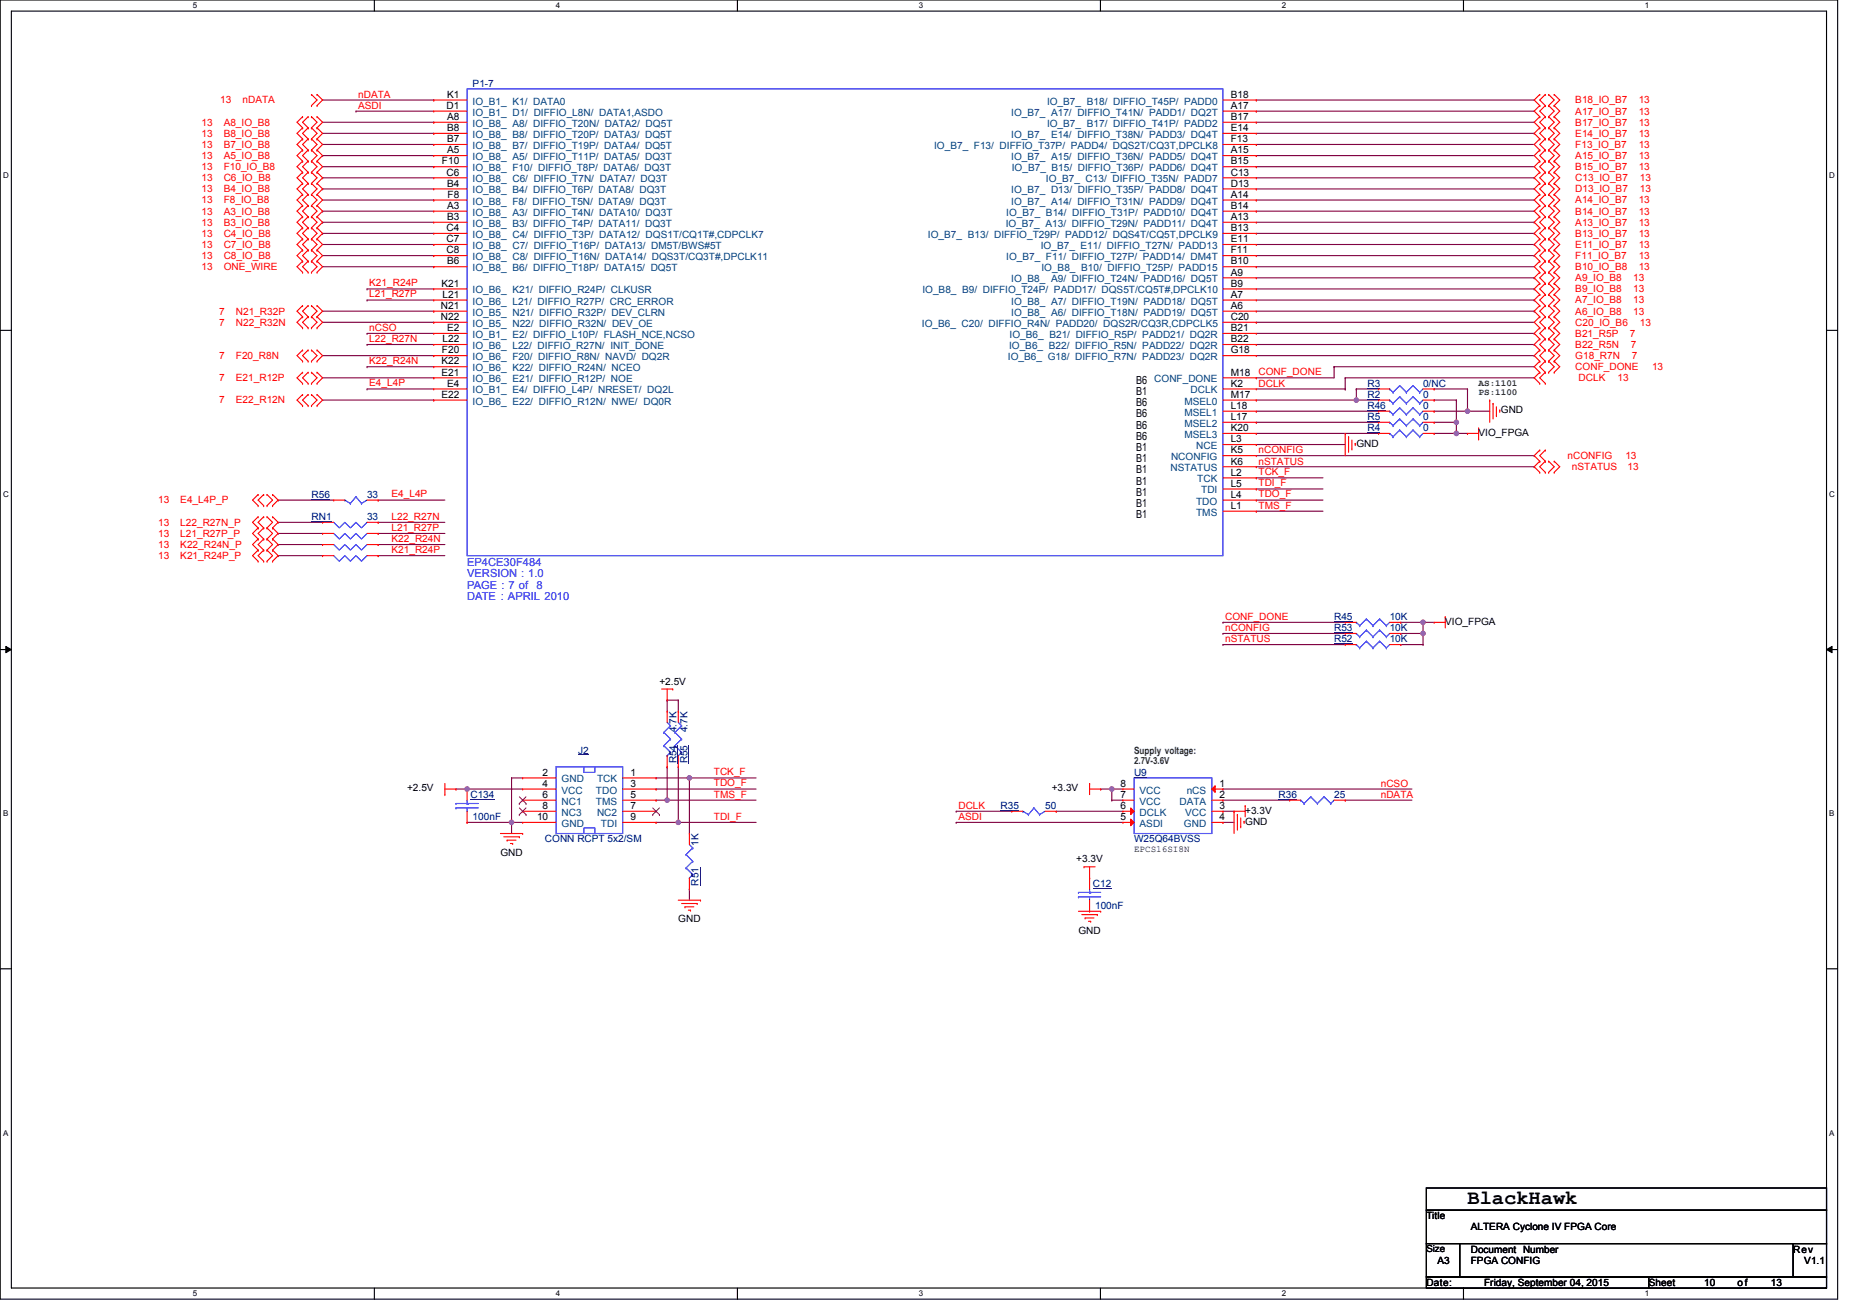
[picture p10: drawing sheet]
<svg xmlns="http://www.w3.org/2000/svg" width="297mm" height="210mm" viewBox="0 0 297 210" stroke-linecap="round" stroke-linejoin="round" font-family="sans-serif">
<defs><g id="words">
<text font-size="3.3" x="234.7" y="192.6">BlackHawk</text>
<g font-size="1.8">
<text x="181.8" y="61.4">B6 CONF_DONE</text>
<text x="181.8" y="63.2">B1</text>
<text x="181.8" y="65">B6</text>
<text x="181.8" y="66.8">B6</text>
<text x="181.8" y="68.6">B6</text>
<text x="181.8" y="70.4">B6</text>
<text x="181.8" y="72.2">B1</text>
<text x="181.8" y="74">B1</text>
<text x="181.8" y="75.7">B1</text>
<text x="181.8" y="77.5">B1</text>
<text x="181.8" y="79.3">B1</text>
<text x="181.8" y="81.1">B1</text>
<text x="181.8" y="82.9">B1</text>
</g>
<g font-size="1.8" fill="#00f">
<text x="74.7" y="90.5">EP4CE30F484</text>
<text x="74.7" y="92.4">VERSION : 1.0</text>
<text x="74.7" y="94.2">PAGE : 7 of</text>
<text x="85.8" y="94.2">8</text>
<text x="74.7" y="96">DATE : APRIL 2010</text>
</g>
<g font-size="1.6" fill="#f00">
<text x="35.2" y="16.5">13</text>
<text x="38.8" y="16.5">nDATA</text>
<text x="57.3" y="17.4">ASDI</text>
<text x="57.3" y="15.6">nDATA</text>
<text x="252" y="16.5">B18_IO_B7</text>
<text x="262.1" y="16.5">13</text>
<text x="32.2" y="20.1">13</text>
<text x="32.2" y="21.9">13</text>
<text x="32.2" y="23.7">13</text>
<text x="35.8" y="20.1">A8_IO_B8</text>
<text x="35.8" y="21.9">B8_IO_B8</text>
<text x="35.8" y="23.7">B7_IO_B8</text>
<text x="252" y="18.3">A17_IO_B7</text>
<text x="252" y="20.1">B17_IO_B7</text>
<text x="252" y="23.7">F13_IO_B7</text>
<text x="252" y="21.9">E14_IO_B7</text>
<text x="262.1" y="18.3">13</text>
<text x="262.1" y="20.1">13</text>
<text x="262.1" y="21.9">13</text>
<text x="262.1" y="23.7">13</text>
<text x="32.2" y="25.4">13</text>
<text x="32.2" y="29">13</text>
<text x="32.2" y="27.2">13</text>
<text x="35.8" y="25.4">A5_IO_B8</text>
<text x="35.8" y="29">C6_IO_B8</text>
<text x="35.8" y="27.2">F10_IO_B8</text>
<text x="252" y="29">C13_IO_B7</text>
<text x="252" y="27.2">B15_IO_B7</text>
<text x="252" y="25.4">A15_IO_B7</text>
<text x="262.1" y="27.2">13</text>
<text x="262.1" y="25.4">13</text>
<text x="262.3" y="29">13</text>
<text x="32.2" y="30.8">13</text>
<text x="32.2" y="34.3">13</text>
<text x="32.2" y="32.5">13</text>
<text x="35.8" y="30.8">B4_IO_B8</text>
<text x="35.8" y="34.3">A3_IO_B8</text>
<text x="35.8" y="32.5">F8_IO_B8</text>
<text x="252" y="34.3">B14_IO_B7</text>
<text x="252" y="32.5">A14_IO_B7</text>
<text x="252" y="30.8">D13_IO_B7</text>
<text x="262.1" y="34.3">13</text>
<text x="262.1" y="32.5">13</text>
<text x="262.3" y="30.8">13</text>
<text x="32.2" y="36.1">13</text>
<text x="32.2" y="37.9">13</text>
<text x="32.2" y="39.7">13</text>
<text x="32.2" y="41.4">13</text>
<text x="35.8" y="36.1">B3_IO_B8</text>
<text x="35.8" y="37.9">C4_IO_B8</text>
<text x="35.8" y="39.7">C7_IO_B8</text>
<text x="35.8" y="41.4">C8_IO_B8</text>
<text x="252" y="41.4">F11_IO_B7</text>
<text x="252" y="39.7">E11_IO_B7</text>
<text x="252" y="37.9">B13_IO_B7</text>
<text x="252" y="36.1">A13_IO_B7</text>
<text x="262.1" y="39.7">13</text>
<text x="262.1" y="37.9">13</text>
<text x="262.1" y="36.1">13</text>
<text x="262.1" y="41.4">13</text>
<text x="32.2" y="43.2">13</text>
<text x="35.8" y="43.2">ONE_WIRE</text>
<text x="59.1" y="45.8">K21_R24P</text>
<text x="59.1" y="47.6">L21_R27P</text>
<text x="252" y="43.2">B10_IO_B8</text>
<text x="252" y="45">A9_IO_B8</text>
<text x="252" y="46.8">B9_IO_B8</text>
<text x="261.2" y="45">13</text>
<text x="261.2" y="46.8">13</text>
<text x="262.1" y="43.2">13</text>
<text x="35.1" y="50.3">7</text>
<text x="35.1" y="52.1">7</text>
<text x="37.7" y="50.3">N21_R32P</text>
<text x="37.7" y="52.1">N22_R32N</text>
<text x="59.1" y="53">nCSO</text>
<text x="252" y="52.1">C20_IO_B6</text>
<text x="252" y="48.5">A7_IO_B8</text>
<text x="252" y="50.3">A6_IO_B8</text>
<text x="252" y="53.9">B21_R5P</text>
<text x="260.7" y="53.9">7</text>
<text x="261.2" y="48.5">13</text>
<text x="261.2" y="50.3">13</text>
<text x="262.3" y="52.1">13</text>
<text x="35.1" y="57.4">7</text>
<text x="37.7" y="57.4">F20_R8N</text>
<text x="59.1" y="58.3">K22_R24N</text>
<text x="59.1" y="54.7">L22_R27N</text>
<text x="252" y="55.7">B22_R5N</text>
<text x="252" y="57.4">G18_R7N</text>
<text x="252" y="59.2">CONF_DONE</text>
<text x="260.9" y="55.7">7</text>
<text x="261" y="57.4">7</text>
<text x="264.2" y="59.2">13</text>
<text x="35.1" y="64.5">7</text>
<text x="35.1" y="61">7</text>
<text x="37.7" y="64.5">E22_R12N</text>
<text x="37.7" y="61">E21_R12P</text>
<text x="59.1" y="61.8">E4_L4P</text>
<text x="201.3" y="60">CONF_DONE</text>
<text x="201.3" y="61.9">DCLK</text>
<text x="252.5" y="61">DCLK</text>
<text x="258.7" y="61">13</text>
<text x="201.3" y="72.5">nCONFIG</text>
<text x="201.3" y="74.3">nSTATUS</text>
<text x="201.3" y="76">TCK_F</text>
<text x="201.3" y="77.8">TDI_F</text>
<text x="250.7" y="73.4">nCONFIG</text>
<text x="251.4" y="75.2">nSTATUS</text>
<text x="260" y="73.4">13</text>
<text x="260.3" y="75.2">13</text>
<text x="25.3" y="80.5">13</text>
<text x="28.8" y="80.5">E4_L4P_P</text>
<text x="62.6" y="79.6">E4_L4P</text>
<text x="62.6" y="83.1">L22_R27N</text>
<text x="201.3" y="81.4">TMS_F</text>
<text x="201.3" y="79.6">TDO_F</text>
<text x="25.3" y="84.1">13</text>
<text x="25.3" y="85.9">13</text>
<text x="25.3" y="89.4">13</text>
<text x="25.3" y="87.7">13</text>
<text x="28.8" y="84.1">L22_R27N_P</text>
<text x="28.8" y="85.9">L21_R27P_P</text>
<text x="28.8" y="89.4">K21_R24P_P</text>
<text x="28.8" y="87.7">K22_R24N_P</text>
<text x="62.6" y="84.9">L21_R27P</text>
<text x="62.6" y="86.7">K22_R24N</text>
<text x="62.6" y="88.5">K21_R24P</text>
<text x="196" y="99.1">CONF_DONE</text>
<text x="196" y="101">nCONFIG</text>
<text x="196" y="102.8">nSTATUS</text>
<text x="114.2" y="124">TCK_F</text>
<text x="114.2" y="125.8">TDO_F</text>
<text x="220.9" y="125.9">nCSO</text>
<text x="114.2" y="127.6">TMS_F</text>
<text x="114.2" y="131.2">TDI_F</text>
<text x="153.3" y="129.4">DCLK</text>
<text x="153.3" y="131.2">ASDI</text>
<text x="220.9" y="127.7">nDATA</text>
</g>
<g font-size="1.6">
<text x="71.4" y="17.4">D1</text>
<text x="71.5" y="15.6">K1</text>
<text x="196.9" y="15.6">B18</text>
<text x="196.9" y="17.4">A17</text>
<text x="71.5" y="19.2">A8</text>
<text x="71.5" y="21">B8</text>
<text x="71.5" y="22.8">B7</text>
<text x="196.9" y="19.2">B17</text>
<text x="196.9" y="21">E14</text>
<text x="196.9" y="22.8">F13</text>
<text x="70.7" y="26.3">F10</text>
<text x="71.4" y="28.1">C6</text>
<text x="71.5" y="24.5">A5</text>
<text x="71.5" y="29.9">B4</text>
<text x="196.9" y="24.5">A15</text>
<text x="196.9" y="26.3">B15</text>
<text x="196.9" y="28.1">C13</text>
<text x="196.9" y="29.9">D13</text>
<text x="71.5" y="33.4">A3</text>
<text x="71.5" y="35.2">B3</text>
<text x="71.6" y="31.6">F8</text>
<text x="196.9" y="31.6">A14</text>
<text x="196.9" y="33.4">B14</text>
<text x="196.9" y="35.2">A13</text>
<text x="71.4" y="37">C4</text>
<text x="71.4" y="38.8">C7</text>
<text x="71.4" y="40.5">C8</text>
<text x="196.9" y="37">B13</text>
<text x="196.9" y="38.8">E11</text>
<text x="196.9" y="40.5">F11</text>
<text x="70.6" y="45.9">K21</text>
<text x="70.8" y="47.6">L21</text>
<text x="71.5" y="42.3">B6</text>
<text x="196.9" y="42.3">B10</text>
<text x="196.9" y="44.1">A9</text>
<text x="196.9" y="45.9">B9</text>
<text x="196.9" y="47.6">A7</text>
<text x="70.5" y="49.4">N21</text>
<text x="70.5" y="51.2">N22</text>
<text x="71.5" y="53">E2</text>
<text x="196.9" y="49.4">A6</text>
<text x="196.9" y="51.2">C20</text>
<text x="196.9" y="53">B21</text>
<text x="70.6" y="58.3">K22</text>
<text x="70.7" y="56.5">F20</text>
<text x="70.8" y="54.8">L22</text>
<text x="196.9" y="54.8">B22</text>
<text x="196.9" y="56.5">G18</text>
<text x="70.6" y="60.1">E21</text>
<text x="70.6" y="63.6">E22</text>
<text x="71.5" y="61.9">E4</text>
<text x="196.9" y="60.1">M18</text>
<text x="196.9" y="61.9">K2</text>
<text x="196.9" y="63.6">M17</text>
<text x="196.9" y="65.4">L18</text>
<text x="196.9" y="67.2">L17</text>
<text x="196.9" y="69">K20</text>
<text x="196.9" y="70.8">L3</text>
<text x="217" y="71.5">GND</text>
<text x="236.5" y="69.7">VIO_FPGA</text>
<text x="240.1" y="66.1">GND</text>
<text x="196.9" y="72.5">K5</text>
<text x="196.9" y="74.3">K6</text>
<text x="196.9" y="76.1">L2</text>
<text x="196.9" y="77.9">L5</text>
<text x="196.9" y="79.6">L4</text>
<text x="196.9" y="81.4">L1</text>
<text x="231.2" y="99.9">VIO_FPGA</text>
<text x="105.5" y="109.5">+2.5V</text>
<text x="86.8" y="124.1">2</text>
<text x="86.8" y="125.9">4</text>
<text x="100.9" y="124.1">1</text>
<text x="100.9" y="125.9">3</text>
<text x="179.3" y="125.9">8</text>
<text x="195.1" y="125.9">1</text>
<text x="65.1" y="126.6">+2.5V</text>
<text x="85.9" y="131.2">10</text>
<text x="86.8" y="127.7">6</text>
<text x="86.8" y="129.4">8</text>
<text x="100.9" y="127.7">5</text>
<text x="100.9" y="129.4">7</text>
<text x="100.9" y="131.2">9</text>
<text x="168.2" y="126.6">+3.3V</text>
<text x="179.3" y="131.2">5</text>
<text x="179.3" y="129.4">6</text>
<text x="179.3" y="127.7">7</text>
<text x="195.1" y="127.7">2</text>
<text x="195.1" y="129.4">3</text>
<text x="195.1" y="131.2">4</text>
<text x="199.2" y="131.9">GND</text>
<text x="199.2" y="130.2">+3.3V</text>
<text x="80" y="136.9">GND</text>
<text x="172.1" y="138">+3.3V</text>
<text x="108.5" y="147.6">GND</text>
<text x="172.5" y="149.4">GND</text>
<text x="228.2" y="195.1">Title</text>
<text x="235.3" y="196.8">ALTERA Cyclone IV FPGA Core</text>
<text x="228.2" y="200.4">Size</text>
<text x="229.9" y="202.2">A3</text>
<text x="235.3" y="200.4">Document Number</text>
<text x="235.3" y="202.2">FPGA CONFIG</text>
<text x="286.8" y="200.4">Rev</text>
<text x="288.6" y="202.2">V1.1</text>
<text x="228.2" y="205.7">Date:</text>
<text x="237.4" y="205.7">Friday, September 04, 2015</text>
<text x="263.7" y="205.7">Sheet</text>
<text x="272.6" y="205.7">10</text>
<text x="277.9" y="205.7">of</text>
<text x="283.3" y="205.7">13</text>
</g>
<g font-size="1.6" fill="#000080">
<text x="75.6" y="13.9">P1-7</text>
<text x="218.7" y="61.9">R3</text>
<text x="218.7" y="65.4">R46</text>
<text x="218.7" y="63.7">R2</text>
<text x="227.6" y="61.9">0/NC</text>
<text x="227.6" y="65.4">0</text>
<text x="227.6" y="63.7">0</text>
<text x="218.7" y="69">R4</text>
<text x="218.7" y="67.2">R5</text>
<text x="227.6" y="69">0</text>
<text x="227.6" y="67.2">0</text>
<text x="49.8" y="83.2">RN1</text>
<text x="49.8" y="79.7">R56</text>
<text x="58.7" y="83.2">33</text>
<text x="58.7" y="79.7">33</text>
<text x="213.4" y="99.2">R45</text>
<text x="213.4" y="101">R53</text>
<text x="222.3" y="99.2">10K</text>
<text x="222.3" y="101">10K</text>
<text x="213.4" y="102.8">R52</text>
<text x="222.3" y="102.8">10K</text>
<text x="108.2" y="117.2" transform="rotate(-90 108.2 117.2)">4.7K</text>
<text x="110" y="117.2" transform="rotate(-90 110 117.2)">4.7K</text>
<text x="92.5" y="120.6">J2</text>
<text x="108.2" y="122.1" transform="rotate(-90 108.2 122.1)">R54</text>
<text x="110" y="122.1" transform="rotate(-90 110 122.1)">R55</text>
<text x="181.4" y="124.1">U9</text>
<text x="75.2" y="127.7">C134</text>
<text x="75.6" y="131.2">100nF</text>
<text x="160.1" y="129.4">R35</text>
<text x="167.2" y="129.4">50</text>
<text x="204.5" y="127.7">R36</text>
<text x="213.4" y="127.7">25</text>
<text x="87.2" y="134.8">CONN RCPT 5x2/SM</text>
<text x="111.8" y="135.3" transform="rotate(-90 111.8 135.3)">1K</text>
<text x="181.4" y="134.8">W25Q64BVSS</text>
<text x="111.8" y="141.7" transform="rotate(-90 111.8 141.7)">R51</text>
<text x="174.8" y="141.9">C12</text>
<text x="175.2" y="145.4">100nF</text>
</g>
<g font-size="1.6" fill="#004080">
<text x="75.6" y="16.7">IO_B1_ K1/ DATA0</text>
<text x="167.5" y="16.7">IO_B7_ B18/ DIFFIO_T45P/ PADD0</text>
<text x="75.6" y="18.5">IO_B1_ D1/ DIFFIO_L8N/ DATA1,ASDO</text>
<text x="75.6" y="20.3">IO_B8_ A8/ DIFFIO_T20N/ DATA2/ DQ5T</text>
<text x="75.6" y="22.1">IO_B8_ B8/ DIFFIO_T20P/ DATA3/ DQ5T</text>
<text x="75.6" y="23.8">IO_B8_ B7/ DIFFIO_T19P/ DATA4/ DQ5T</text>
<text x="149.4" y="23.8">IO_B7_ F13/ DIFFIO_T37P/ PADD4/ DQS2T/CQ3T,DPCLK8</text>
<text x="161.8" y="18.5">IO_B7_ A17/ DIFFIO_T41N/ PADD1/ DQ2T</text>
<text x="161.8" y="22.1">IO_B7_ E14/ DIFFIO_T38N/ PADD3/ DQ4T</text>
<text x="167.5" y="20.3">IO_B7_ B17/ DIFFIO_T41P/ PADD2</text>
<text x="75.6" y="25.6">IO_B8_ A5/ DIFFIO_T11P/ DATA5/ DQ3T</text>
<text x="75.6" y="27.4">IO_B8_ F10/ DIFFIO_T8P/ DATA6/ DQ3T</text>
<text x="75.6" y="29.2">IO_B8_ C6/ DIFFIO_T7N/ DATA7/ DQ3T</text>
<text x="161.8" y="25.6">IO_B7_ A15/ DIFFIO_T36N/ PADD5/ DQ4T</text>
<text x="161.8" y="27.4">IO_B7_ B15/ DIFFIO_T36P/ PADD6/ DQ4T</text>
<text x="167.3" y="29.2">IO_B7_ C13/ DIFFIO_T35N/ PADD7</text>
<text x="75.6" y="30.9">IO_B8_ B4/ DIFFIO_T6P/ DATA8/ DQ3T</text>
<text x="75.6" y="32.7">IO_B8_ F8/ DIFFIO_T5N/ DATA9/ DQ3T</text>
<text x="75.6" y="34.5">IO_B8_ A3/ DIFFIO_T4N/ DATA10/ DQ3T</text>
<text x="161" y="34.5">IO_B7_ B14/ DIFFIO_T31P/ PADD10/ DQ4T</text>
<text x="161.8" y="30.9">IO_B7_ D13/ DIFFIO_T35P/ PADD8/ DQ4T</text>
<text x="161.8" y="32.7">IO_B7_ A14/ DIFFIO_T31N/ PADD9/ DQ4T</text>
<text x="75.6" y="36.3">IO_B8_ B3/ DIFFIO_T4P/ DATA11/ DQ3T</text>
<text x="75.6" y="38.1">IO_B8_ C4/ DIFFIO_T3P/ DATA12/ DQS1T/CQ1T#,CDPCLK7</text>
<text x="75.6" y="39.8">IO_B8_ C7/ DIFFIO_T16P/ DATA13/ DM5T/BWS#5T</text>
<text x="75.6" y="41.6">IO_B8_ C8/ DIFFIO_T16N/ DATA14/ DQS3T/CQ3T#,DPCLK11</text>
<text x="148.4" y="38.1">IO_B7_ B13/ DIFFIO_T29P/ PADD12/ DQS4T/CQ5T,DPCLK9</text>
<text x="160.9" y="36.3">IO_B7_ A13/ DIFFIO_T29N/ PADD11/ DQ4T</text>
<text x="161" y="41.6">IO_B7_ F11/ DIFFIO_T27P/ PADD14/ DM4T</text>
<text x="166.5" y="39.8">IO_B7_ E11/ DIFFIO_T27N/ PADD13</text>
<text x="75.6" y="43.4">IO_B8_ B6/ DIFFIO_T18P/ DATA15/ DQ5T</text>
<text x="75.6" y="46.9">IO_B6_ K21/ DIFFIO_R24P/ CLKUSR</text>
<text x="147.5" y="46.9">IO_B8_ B9/ DIFFIO_T24P/ PADD17/ DQS5T/CQ5T#,DPCLK10</text>
<text x="161.8" y="45.2">IO_B8_ A9/ DIFFIO_T24N/ PADD16/ DQ5T</text>
<text x="166.6" y="43.4">IO_B8_ B10/ DIFFIO_T25P/ PADD15</text>
<text x="75.6" y="48.7">IO_B6_ L21/ DIFFIO_R27P/ CRC_ERROR</text>
<text x="75.6" y="50.5">IO_B5_ N21/ DIFFIO_R32P/ DEV_CLRN</text>
<text x="75.6" y="52.3">IO_B5_ N22/ DIFFIO_R32N/ DEV_OE</text>
<text x="147.5" y="52.3">IO_B6_ C20/ DIFFIO_R4N/ PADD20/ DQS2R/CQ3R,CDPCLK5</text>
<text x="161.8" y="48.7">IO_B8_ A7/ DIFFIO_T19N/ PADD18/ DQ5T</text>
<text x="161.8" y="50.5">IO_B8_ A6/ DIFFIO_T18N/ PADD19/ DQ5T</text>
<text x="75.6" y="54.1">IO_B1_ E2/ DIFFIO_L10P/ FLASH_NCE,NCSO</text>
<text x="75.6" y="55.8">IO_B6_ L22/ DIFFIO_R27N/ INIT_DONE</text>
<text x="75.6" y="57.6">IO_B6_ F20/ DIFFIO_R8N/ NAVD/ DQ2R</text>
<text x="75.6" y="59.4">IO_B6_ K22/ DIFFIO_R24N/ NCEO</text>
<text x="161.2" y="57.6">IO_B6_ G18/ DIFFIO_R7N/ PADD23/ DQ2R</text>
<text x="161.4" y="55.8">IO_B6_ B22/ DIFFIO_R5N/ PADD22/ DQ2R</text>
<text x="161.5" y="54.1">IO_B6_ B21/ DIFFIO_R5P/ PADD21/ DQ2R</text>
<text x="75.6" y="61.2">IO_B6_ E21/ DIFFIO_R12P/ NOE</text>
<text x="75.6" y="62.9">IO_B1_ E4/ DIFFIO_L4P/ NRESET/ DQ2L</text>
<text x="75.6" y="64.7">IO_B6_ E22/ DIFFIO_R12N/ NWE/ DQ0R</text>
<text x="189.5" y="64.7">MSEL0</text>
<text x="190.4" y="62.9">DCLK</text>
<text x="189.5" y="66.5">MSEL1</text>
<text x="189.5" y="68.3">MSEL2</text>
<text x="189.5" y="70.1">MSEL3</text>
<text x="191.3" y="71.8">NCE</text>
<text x="187.2" y="75.4">NSTATUS</text>
<text x="187.3" y="73.6">NCONFIG</text>
<text x="191.5" y="77.2">TCK</text>
<text x="191.3" y="80.7">TDO</text>
<text x="191.3" y="82.5">TMS</text>
<text x="192.1" y="78.9">TDI</text>
<text x="89.8" y="125.2">GND</text>
<text x="95.5" y="125.2">TCK</text>
<text x="89.8" y="127">VCC</text>
<text x="89.8" y="128.7">NC1</text>
<text x="89.8" y="130.5">NC3</text>
<text x="95.3" y="127">TDO</text>
<text x="95.3" y="128.7">TMS</text>
<text x="95.5" y="130.5">NC2</text>
<text x="182.3" y="130.5">DCLK</text>
<text x="182.3" y="128.7">VCC</text>
<text x="182.3" y="127">VCC</text>
<text x="188.7" y="128.7">DATA</text>
<text x="189.6" y="130.5">VCC</text>
<text x="189.8" y="127">nCS</text>
<text x="89.8" y="132.3">GND</text>
<text x="96.1" y="132.3">TDI</text>
<text x="182.3" y="132.3">ASDI</text>
<text x="189.4" y="132.3">GND</text>
</g>
<g font-size="1.6" fill="#008000">
<text x="181.4" y="120.6">Supply voltage:</text>
<text x="181.4" y="122.2">2.7V-3.6V</text>
</g>
<g font-size="1.5" fill="#008000">
<text x="236.5" y="61.7">AS:1101</text>
<text x="236.5" y="63.2">PS:1100</text>
</g>
<text font-size="1.5" x="181.4" y="136.3">EPCS16SI8N</text>
<g font-size="1.3">
<text x="30.8" y="1.3">5</text>
<text x="88.9" y="1.3">4</text>
<text x="147" y="1.3">3</text>
<text x="205.1" y="1.3">2</text>
<text x="263.1" y="1.3">1</text>
<text x=".5" y="28.5">D</text>
<text x="292.6" y="28.5">D</text>
<text x=".5" y="79.5">C</text>
<text x="292.6" y="79.5">C</text>
<text x=".5" y="130.6">B</text>
<text x="292.6" y="130.6">B</text>
<text x=".5" y="181.7">A</text>
<text x="292.6" y="181.7">A</text>
<text x="30.8" y="207.4">5</text>
<text x="88.9" y="207.4">4</text>
<text x="147" y="207.4">3</text>
<text x="205.1" y="207.4">2</text>
<text x="263.1" y="207.4">1</text>
</g>
</g></defs>
<path d="M0 0h293.9v207.8h-293.9zM1.8 1.8h290.4v204.3h-290.4z" fill="none" stroke="#000" stroke-width=".18"/>
<g fill="#fff">
<path d="M30.8 .2h.8v1.4h-.8z"/>
<path d="M30.8 206.2h.8v1.5h-.8z"/>
</g>
<path d="M59.9 0v1.8M59.9 206.1v1.7" fill="none" stroke="#000" stroke-width=".18"/>
<g fill="#fff">
<path d="M88.9 .2h.7v1.4h-.7z"/>
<path d="M88.9 206.2h.7v1.5h-.7z"/>
</g>
<path d="M118 0v1.8M118 206.1v1.7" fill="none" stroke="#000" stroke-width=".18"/>
<g fill="#fff">
<path d="M147 .2h.7v1.4h-.7z"/>
<path d="M147 206.2h.7v1.5h-.7z"/>
</g>
<path d="M176 0v1.8M176 206.1v1.7" fill="none" stroke="#000" stroke-width=".18"/>
<g fill="#fff">
<path d="M205.1 .2h.7v1.4h-.7z"/>
<path d="M205.1 206.2h.7v1.5h-.7z"/>
</g>
<path d="M234.1 0v1.8M234.1 206.1v1.7" fill="none" stroke="#000" stroke-width=".18"/>
<g fill="#fff">
<path d="M263.1 .2h.7v1.4h-.7z"/>
<path d="M263.1 206.2h.7v1.5h-.7z"/>
<path d="M.5 27.3h.9v1.4h-.9z"/>
<path d="M292.6 27.3h.9v1.4h-.9z"/>
<path d="M.5 78.4h.9v1.4h-.9z"/>
<path d="M292.6 78.4h.9v1.4h-.9z"/>
</g>
<path d="M0 52.9h1.8M292.2 52.9h1.7" fill="none" stroke="#000" stroke-width=".18"/>
<g fill="#fff">
<path d="M.5 129.5h.8v1.4h-.8z"/>
<path d="M292.6 129.5h.9v1.4h-.9z"/>
</g>
<path d="M0 103.9h1.8M292.2 103.9h1.7" fill="none" stroke="#000" stroke-width=".18"/>
<path d="M.9 103.4l.9 .5-.9 .5zM292.2 103.9l.9-.5v1z" fill="#000"/>
<path d="M.9 103.4l.9 .5-.9 .5zM292.2 103.9l.9-.5v1z" fill="none" stroke="#000" stroke-width=".16"/>
<g fill="#fff">
<path d="M.5 180.5h.8v1.5h-.8z"/>
<path d="M292.6 180.5h.9v1.5h-.9z"/>
</g>
<path d="M0 155h1.8M292.2 155h1.7" fill="none" stroke="#000" stroke-width=".18"/>
<path d="M51.6 16h17.8M56.9 17.8h.1M56.9 17.8h12.5M69.4 16h.1M58.7 53.3h.1M58.7 53.3h10.7M229.4 69.3h.1M229.4 69.3h3.6" fill="none" stroke="#800040" stroke-width=".18"/>
<circle cx="233" cy="69.3" r=".35" fill="#f0f"/>
<circle cx="233" cy="69.3" r=".35" fill="none" stroke="#f0f" stroke-width=".18"/>
<path d="M229.4 64h.1M229.4 64h3.6M233 64h.1M233 64v3.6" fill="none" stroke="#800040" stroke-width=".18"/>
<circle cx="233" cy="67.6" r=".35" fill="#f0f"/>
<circle cx="233" cy="67.6" r=".35" fill="none" stroke="#f0f" stroke-width=".18"/>
<path d="M201 64h.1M217 62.2h.1M217 62.2h3.5M217 62.2v1.8h-16" fill="none" stroke="#800040" stroke-width=".18"/>
<circle cx="217" cy="64" r=".35" fill="#f0f"/>
<circle cx="217" cy="64" r=".35" fill="none" stroke="#f0f" stroke-width=".18"/>
<path d="M229.4 62.2h.1M229.4 65.8h.1M229.4 62.2h5.3M234.7 62.2h.1M234.7 62.2v3.6h-5.3" fill="none" stroke="#800040" stroke-width=".18"/>
<circle cx="234.7" cy="65.8" r=".35" fill="#f0f"/>
<circle cx="234.7" cy="65.8" r=".35" fill="none" stroke="#f0f" stroke-width=".18"/>
<g fill="none" stroke="#800040" stroke-width=".18">
<path d="M201 71.1h.1M201 60.5h.1M201 71.1h14.2M201 60.5h12.4M201 72.9h44.4M201 74.7h44.4M245.4 72.9h.1M245.4 74.7h.1M195.6 99.6h.1M195.6 99.6h19.6M224.1 99.6h.1M224.1 99.6h3.5"/>
<path d="M195.6 101.3h.1M195.6 103.1h.1M195.6 101.3h19.6M195.6 103.1h19.6"/>
</g>
<circle cx="227.6" cy="99.6" r=".35" fill="#f0f"/>
<circle cx="227.6" cy="99.6" r=".35" fill="none" stroke="#f0f" stroke-width=".18"/>
<path d="M224.1 101.3h.1M224.1 101.3h3.5" fill="none" stroke="#800040" stroke-width=".18"/>
<circle cx="227.6" cy="101.3" r=".35" fill="#f0f"/>
<circle cx="227.6" cy="101.3" r=".35" fill="none" stroke="#f0f" stroke-width=".18"/>
<g fill="none" stroke="#800040" stroke-width=".18">
<path d="M201 76.5h.1M201 78.2h.1M201 65.8h.1M201 67.6h.1M201 69.3h.1M201 76.5h10.6M201 78.2h10.6M201 62.2h14.2M201 65.8h19.5M201 67.6h19.5M201 69.3h19.5M215.2 62.2h.1"/>
<path d="M217 64h.1M217 64h3.5M229.4 67.6h.1M229.4 67.6h3.6M233 67.6h.1M233 67.6v1.7h1.7M234.7 69.3h.1M234.7 65.8h.1M234.7 65.8h3.6M201 81.8h.1M201 80h.1M201 81.8h10.6"/>
<path d="M201 80h10.6M227.6 99.6h.1M227.6 99.6v3.5M227.6 99.6h1.8M224.1 103.1h.1M224.1 103.1h3.5M227.6 101.3h.1M227.6 103.1h.1M152.9 129.8h.1M152.9 131.6h.1M152.9 129.8h8.9M152.9 131.6h26.7"/>
<path d="M168.9 129.8h.1M168.9 129.8h10.7M176.1 126.2h.1M176.1 126.2h1.7M177.8 128h.1M177.8 126.2h.1M177.8 128h1.8M177.8 126.2v1.8M215.2 128h.1M215.2 128h10.6"/>
</g>
<circle cx="177.8" cy="126.2" r=".35" fill="#f0f"/>
<circle cx="177.8" cy="126.2" r=".35" fill="none" stroke="#f0f" stroke-width=".18"/>
<g fill="none" stroke="#800040" stroke-width=".18">
<path d="M51.6 19.6h17.8M69.4 19.6h.1M201 16h.1M201 17.8h.1M201 19.6h.1M201 19.6h44.4M201 16h44.4M201 17.8h44.4M51.6 24.9h.1M51.6 28.4h.1M51.6 30.2h.1M51.6 33.8h.1"/>
<path d="M51.6 35.6h.1M51.6 37.3h.1M51.6 21.3h17.8M51.6 23.1h17.8M51.6 39.1h17.8M51.6 32h17.8M51.6 26.7h17.8M51.6 24.9h17.8M51.6 28.4h17.8M51.6 30.2h17.8M51.6 33.8h17.8M51.6 35.6h17.8"/>
<path d="M51.6 37.3h17.8M69.4 21.3h.1M69.4 23.1h.1M69.4 39.1h.1M69.4 32h.1M69.4 26.7h.1M201 23.1h.1M201 24.9h.1M201 26.7h.1M201 30.2h.1M201 32h.1M201 33.8h.1"/>
<path d="M201 21.3h44.4M201 23.1h44.4M201 39.1h44.4M201 32h44.4M201 26.7h44.4M201 24.9h44.4M201 28.4h44.4M201 30.2h44.4M201 33.8h44.4M201 35.6h44.4M201 37.3h44.4M245.4 21.3h.1"/>
<path d="M245.4 28.4h.1M245.4 35.6h.1M245.4 37.3h.1M245.4 39.1h.1M51.6 40.9h17.8M51.6 42.7h17.8M51.6 51.6h17.8M51.6 49.8h17.8M51.6 56.9h17.8M58.7 46.2h.1M58.7 58.7h.1M58.7 48h.1"/>
<path d="M58.7 55.1h.1M58.7 55.1h10.7M58.7 46.2h10.7M58.7 58.7h10.7M58.7 48h10.7M69.4 40.9h.1M69.4 42.7h.1M69.4 51.6h.1M69.4 49.8h.1M69.4 56.9h.1M201 51.6h.1M201 42.7h.1"/>
<path d="M201 40.9h44.4M201 42.7h44.4M201 51.6h44.4M201 49.8h44.4M201 56.9h44.4M201 53.3h44.4M201 55.1h44.4M201 46.2h44.4M201 48h44.4M201 44.4h44.4M213.4 58.7h.1M213.4 58.7h32"/>
<path d="M213.4 58.7v1.8M245.4 40.9h.1M245.4 56.9h.1M245.4 53.3h.1M245.4 55.1h.1M245.4 44.4h.1M245.4 48h.1M245.4 46.2h.1M245.4 49.8h.1M51.6 60.5h17.8M51.6 64h17.8M58.7 62.2h.1"/>
<path d="M58.7 62.2h10.7M69.4 60.5h.1M69.4 64h.1M215.2 60.5h.1M215.2 62.2h.1M215.2 60.5h30.2M215.2 60.5v1.7M44.5 80h.1M44.5 83.6h.1M44.5 85.3h.1M44.5 87.1h.1M44.5 88.9h.1"/>
<path d="M44.5 80h8.9M44.5 83.6h7.1M44.5 85.3h7.1M44.5 87.1h7.1M44.5 88.9h7.1M60.5 80h.1M60.5 83.6h.1M60.5 85.3h.1M60.5 87.1h.1M60.5 88.9h.1M60.5 80h10.7M60.5 83.6h10.7"/>
<path d="M60.5 85.3h10.7M60.5 87.1h10.7M60.5 88.9h10.7M110.3 124.5h.1M110.3 124.5h10.6M177.8 126.2h.1M177.8 126.2h1.8M195.6 131.6h.1M195.6 129.8h.1M195.6 126.2h.1M195.6 128h.1M195.6 126.2h30.2"/>
<path d="M195.6 131.6h1.8M195.6 129.8h1.8M195.6 128h10.7"/>
</g>
<circle cx="110.3" cy="124.5" r=".35" fill="#f0f"/>
<circle cx="110.3" cy="124.5" r=".35" fill="none" stroke="#f0f" stroke-width=".18"/>
<path d="M104.9 126.2h.1M104.9 126.2h16M106.7 128h.1M106.7 128h14.2" fill="none" stroke="#800040" stroke-width=".18"/>
<circle cx="106.7" cy="128" r=".35" fill="#f0f"/>
<circle cx="106.7" cy="128" r=".35" fill="none" stroke="#f0f" stroke-width=".18"/>
<g fill="none" stroke="#800040" stroke-width=".18">
<path d="M106.7 112h.1M106.7 112v1.8M106.7 112h1.8M108.5 112h.1M108.5 112v1.8M104.9 131.6h.1M104.9 128h.1M104.9 124.5h.1M104.9 131.6h16M104.9 124.5h5.4M106.7 122.7h.1M106.7 122.7v5.3h-1.8"/>
<path d="M108.5 122.7h.1M108.5 131.6h.1M108.5 122.7v8.9M110.3 124.5h.1M110.3 124.5v8.8M110.3 142.2h.1M110.3 142.2v1.8"/>
</g>
<circle cx="108.5" cy="131.6" r=".35" fill="#f0f"/>
<circle cx="108.5" cy="131.6" r=".35" fill="none" stroke="#f0f" stroke-width=".18"/>
<path d="M74.7 126.2h.1M74.7 126.2h8.9" fill="none" stroke="#800040" stroke-width=".18"/>
<circle cx="74.7" cy="126.2" r=".35" fill="#f0f"/>
<circle cx="74.7" cy="126.2" r=".35" fill="none" stroke="#f0f" stroke-width=".18"/>
<path d="M74.7 131.6h.1M74.7 131.6h8.9M81.8 124.5h.1M81.8 131.6h.1M81.8 124.5h1.8M81.8 131.6v1.7" fill="none" stroke="#800040" stroke-width=".18"/>
<circle cx="81.8" cy="131.6" r=".35" fill="#f0f"/>
<circle cx="81.8" cy="131.6" r=".35" fill="none" stroke="#f0f" stroke-width=".18"/>
<path d="M72.9 126.2h.1M72.9 126.2h1.8M81.8 124.5h.1M81.8 124.5v7.1" fill="none" stroke="#800040" stroke-width=".18"/>
<g fill="none" stroke="#f00" stroke-width=".18">
<path d="M48.4 18.7h.1M48.4 18.7l-.9 .9 .9 .8M49.3 18.7h.1M49.3 18.7l-.9 .9 .9 .8M49.8 15.1h.1M49.8 16.9h.1M49.8 18.7h.1M49.8 15.1l.9 .9-.9 .9M49.8 18.7l.9 .9-.9 .8M50.7 16.9h.1M50.7 15.1h.1M50.7 18.7h.1"/>
<path d="M50.7 15.1l.9 .9-.9 .9M50.7 18.7l.9 .9-.9 .8M246.3 15.1h.1M246.3 16.9h.1M246.3 18.7h.1M246.3 15.1l-.9 .9 .9 .9M246.3 16.9l-.9 .9 .9 .9M246.3 18.7l-.9 .9 .9 .8M247.2 16.9h.1M247.2 15.1h.1M247.2 18.7h.1M247.2 15.1l-.9 .9 .9 .9"/>
<path d="M247.2 16.9l-.9 .9 .9 .9M247.2 18.7l-.9 .9 .9 .8M247.7 16.9h.1M247.7 15.1h.1M247.7 18.7h.1M247.7 15.1l.9 .9-.9 .9M247.7 16.9l.9 .9-.9 .9M247.7 18.7l.9 .9-.9 .8M248.6 15.1h.1M248.6 16.9h.1M248.6 18.7h.1M248.6 15.1l.9 .9-.9 .9"/>
<path d="M248.6 16.9l.9 .9-.9 .9M248.6 18.7l.9 .9-.9 .8M48.4 24h.1M48.4 25.8h.1M48.4 27.6h.1M48.4 29.3h.1M48.4 31.1h.1M48.4 32.9h.1M48.4 34.7h.1M48.4 36.4h.1M48.4 38.2h.1M48.4 20.4h.1"/>
<path d="M48.4 22.2h.1M48.4 24l-.9 .9 .9 .9M48.4 27.6l-.9 .8 .9 .9M48.4 29.3l-.9 .9 .9 .9M48.4 32.9l-.9 .9 .9 .9M48.4 34.7l-.9 .9 .9 .8M48.4 36.4l-.9 .9 .9 .9M48.4 20.4l-.9 .9 .9 .9M48.4 22.2l-.9 .9 .9 .9M48.4 25.8l-.9 .9 .9 .9M48.4 31.1l-.9 .9 .9 .9M48.4 38.2l-.9 .9 .9 .9"/>
<path d="M49.3 25.8h.1M49.3 24h.1M49.3 29.3h.1M49.3 27.6h.1M49.3 31.1h.1M49.3 34.7h.1M49.3 32.9h.1M49.3 36.4h.1M49.3 38.2h.1M49.3 20.4h.1M49.3 22.2h.1M49.3 24l-.9 .9 .9 .9"/>
<path d="M49.3 27.6l-.9 .8 .9 .9M49.3 29.3l-.9 .9 .9 .9M49.3 32.9l-.9 .9 .9 .9M49.3 34.7l-.9 .9 .9 .8M49.3 36.4l-.9 .9 .9 .9M49.3 20.4l-.9 .9 .9 .9M49.3 22.2l-.9 .9 .9 .9M49.3 25.8l-.9 .9 .9 .9M49.3 31.1l-.9 .9 .9 .9M49.3 38.2l-.9 .9 .9 .9M49.8 25.8h.1M49.8 24h.1"/>
<path d="M49.8 29.3h.1M49.8 27.6h.1M49.8 31.1h.1M49.8 34.7h.1M49.8 32.9h.1M49.8 36.4h.1M49.8 38.2h.1M49.8 20.4h.1M49.8 22.2h.1M49.8 24l.9 .9-.9 .9M49.8 27.6l.9 .8-.9 .9M49.8 29.3l.9 .9-.9 .9"/>
<path d="M49.8 32.9l.9 .9-.9 .9M49.8 34.7l.9 .9-.9 .8M49.8 36.4l.9 .9-.9 .9M49.8 20.4l.9 .9-.9 .9M49.8 22.2l.9 .9-.9 .9M49.8 25.8l.9 .9-.9 .9M49.8 31.1l.9 .9-.9 .9M49.8 38.2l.9 .9-.9 .9M50.7 24h.1M50.7 25.8h.1M50.7 27.6h.1M50.7 29.3h.1"/>
<path d="M50.7 31.1h.1M50.7 32.9h.1M50.7 34.7h.1M50.7 36.4h.1M50.7 38.2h.1M50.7 20.4h.1M50.7 22.2h.1M50.7 24l.9 .9-.9 .9M50.7 27.6l.9 .8-.9 .9M50.7 29.3l.9 .9-.9 .9M50.7 32.9l.9 .9-.9 .9M50.7 34.7l.9 .9-.9 .8"/>
<path d="M50.7 36.4l.9 .9-.9 .9M50.7 20.4l.9 .9-.9 .9M50.7 22.2l.9 .9-.9 .9M50.7 25.8l.9 .9-.9 .9M50.7 31.1l.9 .9-.9 .9M50.7 38.2l.9 .9-.9 .9M246.3 20.4h.1M246.3 38.2h.1M246.3 36.4h.1M246.3 34.7h.1M246.3 32.9h.1M246.3 31.1h.1"/>
<path d="M246.3 29.3h.1M246.3 27.6h.1M246.3 25.8h.1M246.3 24h.1M246.3 22.2h.1M246.3 38.2l-.9 .9 .9 .9M246.3 36.4l-.9 .9 .9 .9M246.3 34.7l-.9 .9 .9 .8M246.3 32.9l-.9 .9 .9 .9M246.3 31.1l-.9 .9 .9 .9M246.3 29.3l-.9 .9 .9 .9M246.3 27.6l-.9 .8 .9 .9"/>
<path d="M246.3 25.8l-.9 .9 .9 .9M246.3 24l-.9 .9 .9 .9M246.3 22.2l-.9 .9 .9 .9M246.3 20.4l-.9 .9 .9 .9M247.2 20.4h.1M247.2 38.2h.1M247.2 36.4h.1M247.2 34.7h.1M247.2 32.9h.1M247.2 31.1h.1M247.2 29.3h.1M247.2 27.6h.1"/>
<path d="M247.2 25.8h.1M247.2 24h.1M247.2 22.2h.1M247.2 38.2l-.9 .9 .9 .9M247.2 36.4l-.9 .9 .9 .9M247.2 34.7l-.9 .9 .9 .8M247.2 32.9l-.9 .9 .9 .9M247.2 31.1l-.9 .9 .9 .9M247.2 29.3l-.9 .9 .9 .9M247.2 27.6l-.9 .8 .9 .9M247.2 25.8l-.9 .9 .9 .9M247.2 24l-.9 .9 .9 .9"/>
<path d="M247.2 22.2l-.9 .9 .9 .9M247.2 20.4l-.9 .9 .9 .9M247.7 20.4h.1M247.7 38.2h.1M247.7 36.4h.1M247.7 34.7h.1M247.7 32.9h.1M247.7 31.1h.1M247.7 29.3h.1M247.7 27.6h.1M247.7 25.8h.1M247.7 24h.1"/>
<path d="M247.7 22.2h.1M247.7 38.2l.9 .9-.9 .9M247.7 36.4l.9 .9-.9 .9M247.7 34.7l.9 .9-.9 .8M247.7 32.9l.9 .9-.9 .9M247.7 31.1l.9 .9-.9 .9M247.7 29.3l.9 .9-.9 .9M247.7 27.6l.9 .8-.9 .9M247.7 25.8l.9 .9-.9 .9M247.7 24l.9 .9-.9 .9M247.7 22.2l.9 .9-.9 .9M247.7 20.4l.9 .9-.9 .9"/>
<path d="M248.6 20.4h.1M248.6 38.2h.1M248.6 36.4h.1M248.6 34.7h.1M248.6 32.9h.1M248.6 31.1h.1M248.6 29.3h.1M248.6 27.6h.1M248.6 25.8h.1M248.6 24h.1M248.6 22.2h.1M248.6 38.2l.9 .9-.9 .9"/>
<path d="M248.6 36.4l.9 .9-.9 .9M248.6 34.7l.9 .9-.9 .8M248.6 32.9l.9 .9-.9 .9M248.6 31.1l.9 .9-.9 .9M248.6 29.3l.9 .9-.9 .9M248.6 27.6l.9 .8-.9 .9M248.6 25.8l.9 .9-.9 .9M248.6 24l.9 .9-.9 .9M248.6 22.2l.9 .9-.9 .9M248.6 20.4l.9 .9-.9 .9M48.4 48.9h.1M48.4 50.7h.1"/>
<path d="M48.4 52.5h.1M48.4 59.6h.1M48.4 56h.1M48.4 57.8h.1M48.4 41.8h.1M48.4 43.6h.1M48.4 40h.1M48.4 48.9l-.9 .9 .9 .9M48.4 50.7l-.9 .9 .9 .9M48.4 59.6l-.9 .9 .9 .8M48.4 56l-.9 .9 .9 .9M48.4 41.8l-.9 .9 .9 .9"/>
<path d="M48.4 40l-.9 .9 .9 .9M49.3 50.7h.1M49.3 48.9h.1M49.3 52.5h.1M49.3 59.6h.1M49.3 57.8h.1M49.3 56h.1M49.3 43.6h.1M49.3 41.8h.1M49.3 40h.1M49.3 48.9l-.9 .9 .9 .9M49.3 50.7l-.9 .9 .9 .9"/>
<path d="M49.3 59.6l-.9 .9 .9 .8M49.3 56l-.9 .9 .9 .9M49.3 41.8l-.9 .9 .9 .9M49.3 40l-.9 .9 .9 .9M49.8 50.7h.1M49.8 48.9h.1M49.8 52.5h.1M49.8 59.6h.1M49.8 57.8h.1M49.8 56h.1M49.8 43.6h.1M49.8 41.8h.1"/>
<path d="M49.8 40h.1M49.8 48.9l.9 .9-.9 .9M49.8 50.7l.9 .9-.9 .9M49.8 59.6l.9 .9-.9 .8M49.8 56l.9 .9-.9 .9M49.8 41.8l.9 .9-.9 .9M49.8 40l.9 .9-.9 .9M50.7 48.9h.1M50.7 50.7h.1M50.7 52.5h.1M50.7 59.6h.1M50.7 56h.1"/>
<path d="M50.7 57.8h.1M50.7 41.8h.1M50.7 43.6h.1M50.7 40h.1M50.7 48.9l.9 .9-.9 .9M50.7 50.7l.9 .9-.9 .9M50.7 59.6l.9 .9-.9 .8M50.7 56l.9 .9-.9 .9M50.7 41.8l.9 .9-.9 .9M50.7 40l.9 .9-.9 .9M246.3 50.7h.1M246.3 52.5h.1"/>
<path d="M246.3 59.6h.1M246.3 40h.1M246.3 41.8h.1M246.3 43.6h.1M246.3 45.3h.1M246.3 47.1h.1M246.3 48.9h.1M246.3 54.2h.1M246.3 56h.1M246.3 57.8h.1M246.3 50.7l-.9 .9 .9 .9M246.3 59.6l-.9 .9 .9 .8"/>
<path d="M246.3 40l-.9 .9 .9 .9M246.3 41.8l-.9 .9 .9 .9M246.3 43.6l-.9 .8 .9 .9M246.3 45.3l-.9 .9 .9 .9M246.3 47.1l-.9 .9 .9 .9M246.3 48.9l-.9 .9 .9 .9M246.3 52.5l-.9 .8 .9 .9M246.3 54.2l-.9 .9 .9 .9M246.3 56l-.9 .9 .9 .9M246.3 57.8l-.9 .9 .9 .9M247.2 52.5h.1M247.2 50.7h.1"/>
<path d="M247.2 59.6h.1M247.2 41.8h.1M247.2 40h.1M247.2 43.6h.1M247.2 45.3h.1M247.2 47.1h.1M247.2 48.9h.1M247.2 54.2h.1M247.2 56h.1M247.2 57.8h.1M247.2 50.7l-.9 .9 .9 .9M247.2 59.6l-.9 .9 .9 .8"/>
<path d="M247.2 40l-.9 .9 .9 .9M247.2 41.8l-.9 .9 .9 .9M247.2 43.6l-.9 .8 .9 .9M247.2 45.3l-.9 .9 .9 .9M247.2 47.1l-.9 .9 .9 .9M247.2 48.9l-.9 .9 .9 .9M247.2 52.5l-.9 .8 .9 .9M247.2 54.2l-.9 .9 .9 .9M247.2 56l-.9 .9 .9 .9M247.2 57.8l-.9 .9 .9 .9M247.7 52.5h.1M247.7 50.7h.1"/>
<path d="M247.7 41.8h.1M247.7 40h.1M247.7 43.6h.1M247.7 45.3h.1M247.7 47.1h.1M247.7 48.9h.1M247.7 54.2h.1M247.7 56h.1M247.7 57.8h.1M247.7 59.6h.1M247.7 50.7l.9 .9-.9 .9M247.7 40l.9 .9-.9 .9"/>
<path d="M247.7 41.8l.9 .9-.9 .9M247.7 43.6l.9 .8-.9 .9M247.7 45.3l.9 .9-.9 .9M247.7 47.1l.9 .9-.9 .9M247.7 48.9l.9 .9-.9 .9M247.7 52.5l.9 .8-.9 .9M247.7 54.2l.9 .9-.9 .9M247.7 56l.9 .9-.9 .9M247.7 57.8l.9 .9-.9 .9M248.6 50.7h.1M248.6 52.5h.1M248.6 40h.1"/>
<path d="M248.6 41.8h.1M248.6 43.6h.1M248.6 45.3h.1M248.6 47.1h.1M248.6 48.9h.1M248.6 54.2h.1M248.6 56h.1M248.6 57.8h.1M248.6 59.6h.1M248.6 50.7l.9 .9-.9 .9M248.6 40l.9 .9-.9 .9M248.6 41.8l.9 .9-.9 .9"/>
<path d="M248.6 43.6l.9 .8-.9 .9M248.6 45.3l.9 .9-.9 .9M248.6 47.1l.9 .9-.9 .9M248.6 48.9l.9 .9-.9 .9M248.6 52.5l.9 .8-.9 .9M248.6 54.2l.9 .9-.9 .9M248.6 56l.9 .9-.9 .9M248.6 57.8l.9 .9-.9 .9M41.3 79.1h.1M41.3 79.1l-.9 .9 .9 .9M42.2 79.1h.1M42.2 79.1l-.9 .9 .9 .9"/>
<path d="M42.7 79.1h.1M42.7 79.1l.9 .9-.9 .9M43.6 79.1h.1M43.6 79.1l.9 .9-.9 .9M48.4 63.1h.1M48.4 64.9h.1M48.4 61.3h.1M48.4 63.1l-.9 .9 .9 .9M49.3 64.9h.1M49.3 63.1h.1M49.3 61.3h.1M49.3 63.1l-.9 .9 .9 .9"/>
<path d="M49.8 64.9h.1M49.8 63.1h.1M49.8 61.3h.1M49.8 63.1l.9 .9-.9 .9M50.7 63.1h.1M50.7 64.9h.1M50.7 61.3h.1M50.7 63.1l.9 .9-.9 .9M215.2 69.3h.1M215.2 69.3v3.6M215.7 69.9h.1M215.7 69.9v2.5"/>
<path d="M216.2 71.8h.1M216.2 70.4v1.4M216.8 70.9h.1M216.8 70.9v.4M220.5 62.2h.1M220.5 62.2h1.8M227.6 62.2h1.8M229.4 62.2h.1M234.7 69.3h.1M234.7 69.3h1.8M236.5 70.2h.1M236.5 68.5v1.7"/>
<path d="M238.3 64h.1M238.3 64v3.6M238.8 64.5h.1M238.8 64.5v2.5M239.4 66.5h.1M239.4 65.1v1.4M239.9 65.6h.1M239.9 65.6v.4M246.3 61.3h.1M246.3 73.8h.1M246.3 75.6h.1M246.3 72h.1"/>
<path d="M246.3 73.8l-.9 .9 .9 .9M246.3 72l-.9 .9 .9 .9M247.2 61.3h.1M247.2 75.6h.1M247.2 73.8h.1M247.2 72h.1M247.2 73.8l-.9 .9 .9 .9M247.2 72l-.9 .9 .9 .9M247.7 75.6h.1M247.7 73.8h.1M247.7 73.8l.9 .9-.9 .9M248.6 73.8h.1"/>
<path d="M248.6 75.6h.1M248.6 73.8l.9 .9-.9 .9M41.3 82.7h.1M41.3 84.5h.1M41.3 86.2h.1M41.3 88h.1M41.3 89.8h.1M41.3 80.9h.1M41.3 82.7l-.9 .9 .9 .9M41.3 84.5l-.9 .8 .9 .9M41.3 88l-.9 .9 .9 .9M41.3 86.2l-.9 .9 .9 .9"/>
<path d="M42.2 84.5h.1M42.2 82.7h.1M42.2 86.2h.1M42.2 89.8h.1M42.2 88h.1M42.2 80.9h.1M42.2 82.7l-.9 .9 .9 .9M42.2 84.5l-.9 .8 .9 .9M42.2 88l-.9 .9 .9 .9M42.2 86.2l-.9 .9 .9 .9M42.7 84.5h.1M42.7 82.7h.1"/>
<path d="M42.7 86.2h.1M42.7 89.8h.1M42.7 88h.1M42.7 80.9h.1M42.7 82.7l.9 .9-.9 .9M42.7 84.5l.9 .8-.9 .9M42.7 88l.9 .9-.9 .9M42.7 86.2l.9 .9-.9 .9M43.6 82.7h.1M43.6 84.5h.1M43.6 86.2h.1M43.6 88h.1"/>
<path d="M43.6 89.8h.1M43.6 80.9h.1M43.6 82.7l.9 .9-.9 .9M43.6 84.5l.9 .8-.9 .9M43.6 88l.9 .9-.9 .9M43.6 86.2l.9 .9-.9 .9M229.4 99.6h.1M229.4 99.6h1.8M231.2 98.7h.1M231.2 98.7v1.8M105.8 110.2h1.8M106.7 112h.1"/>
<path d="M106.7 110.2v1.8M107.6 110.2h.1M215.2 103.1h.1M215.2 103.1h1.8M222.3 103.1h1.8M224.1 103.1h.1M71.2 127.1h.1M71.2 126.2h1.7M71.2 125.3v1.8M72.9 126.2h.1M80 133.3h3.6M80.6 133.9h2.5"/>
<path d="M81.1 134.4h.1M81.1 134.4h1.4M81.6 135h.4M82 135h.1M83.1 133.9h.1M83.6 133.3h.1M173.4 138.7h.1M173.4 138.7h1.8M174.3 125.3h.1M174.3 126.2h1.8M174.3 125.3v1.8M174.3 138.7v1.8"/>
<path d="M176.1 126.2h.1M197.4 129.8h.1M197.4 129.8v3.5M197.4 129.8h1.8M197.9 130.3h.1M197.9 130.3v2.5M198.5 132.3h.1M198.5 130.9v1.4M199 131.4h.1M199 131.4v.3M199.2 128.9h.1M199.2 128.9v1.8"/>
<path d="M206.3 128h.1M206.3 128h1.8M213.4 128h1.8M215.2 128h.1M108.5 144h3.6M109 144.6h2.5M109.6 145.1h.1M109.6 145.1h1.4M110.1 145.6h.4M110.5 145.6h.1M111.5 144.6h.1M112.1 144h.1"/>
<path d="M172.5 145.8h3.6M173 146.3h2.5M173.6 146.9h.1M173.6 146.9h1.4M174.1 147.4h.4M174.3 140.5h.1M174.5 147.4h.1M175.5 146.3h.1M176.1 145.8h.1"/>
</g>
<path d="M228.2 190.1h64v3.5h-64zM228.2 193.6h64v5.4h-64zM228.2 199h5.3v5.3h-5.3zM233.5 199h53.3v5.3h-53.3zM286.8 199h5.4v5.3h-5.4zM228.2 204.3h35.5v1.8h-35.5zM263.7 204.3h28.5v1.8h-28.5z" fill="none" stroke="#000" stroke-width=".18"/>
<g fill="none" stroke="#00f" stroke-width=".18">
<path d="M222.3 62.2h.1M222.3 62.2l.5 .6M222.8 62.8h.1M223.9 61.7h.1M223.9 61.7l1.1 1.1M223.9 61.7l-1.1 1.1M225 62.8h.1M226 61.7h.1M226 61.7l1.1 1.1M226 61.7l-1 1.1M227.1 62.8h.1M227.6 62.2l-.5 .6"/>
<path d="M217 103.1h.1M217 103.1l.5 .6M217.5 103.7h.1M218.6 102.6h.1M218.6 102.6l1 1.1M218.6 102.6l-1.1 1.1M219.6 103.7h.1M220.7 102.6h.1M220.7 102.6l1.1 1.1M220.7 102.6l-1.1 1.1M221.8 103.7h.1M222.3 103.1l-.5 .6"/>
<path d="M88.9 122.7h10.7v10.7h-10.7zM93.4 133.3v-.8h1.8v.8M93.4 122.7v.9h1.8v-.9M208.1 128h.1M208.1 128l.5 .5M208.6 128.5h.1M209.7 127.5h.1M209.7 127.5l1 1M209.7 127.5l-1.1 1M210.7 128.5h.1M211.8 127.5h.1M211.8 127.5l1.1 1"/>
<path d="M211.8 127.5l-1.1 1M212.9 128.5h.1M213.4 128l-.5 .5"/>
</g>
<path d="M218.7 62.1h2.1M213.4 103h3M204.5 127.9h3" fill="none" stroke="#000080" stroke-width=".16"/>
<path d="M92.5 120.7h1.7v.1h-1.7z" fill="#000080"/>
<g fill="none" stroke="#f00" stroke-width=".18">
<path d="M220.5 65.8h.1M220.5 65.8h1.8M227.6 65.8h1.8M229.4 65.8h.1M51.6 83.6h.1M51.6 85.3h.1M51.6 87.1h.1M51.6 88.9h.1M51.6 88.9h1.8M51.6 87.1h1.8M51.6 85.3h1.8M51.6 83.6h1.8"/>
<path d="M53.4 80h.1M53.4 80h1.8M58.7 88.9h1.8M58.7 87.1h1.8M58.7 85.3h1.8M58.7 83.6h1.8M58.7 80h1.8M60.5 88.9h.1M60.5 87.1h.1M60.5 85.3h.1M60.5 83.6h.1M60.5 80h.1"/>
<path d="M215.2 99.6h.1M215.2 99.6h1.8M222.3 99.6h1.8M224.1 99.6h.1M108.5 113.8h.1M108.5 113.8v1.8M215.2 101.3h.1M215.2 101.3h1.8M222.3 101.3h1.8M224.1 101.3h.1M83.6 124.5h.1M83.6 126.2h.1"/>
<path d="M83.6 128h.1M83.6 129.8h.1M83.6 131.6h.1M83.6 124.5h5.3M83.6 126.2h5.3M83.6 128h5.3M83.6 129.8h5.3M83.6 131.6h5.3M99.6 124.5h5.3M99.6 126.2h5.3M99.6 128h5.3M99.6 129.8h5.3"/>
<path d="M99.6 131.6h5.3M104.9 124.5h.1M104.9 126.2h.1M104.9 128h.1M104.9 129.8h.1M104.9 131.6h.1M108.5 122.7h.1M108.5 120.9v1.8M110.3 133.3h.1M110.3 133.3v1.8M161.8 129.8h.1M161.8 129.8h1.8"/>
<path d="M167.2 129.8h1.7M168.9 129.8h.1M110.3 142.2h.1M110.3 140.5v1.7"/>
</g>
<path d="M83.1 128.6h.1M83.1 130.3h.1M83.1 127.5l1 1.1M83.1 129.3l1 1M84.1 127.5l-1 1.1M84.1 129.3l-1 1M84.1 128.6h.1M84.1 130.3h.1M104.4 130.3h.1M104.4 129.3l1.1 1M105.5 129.3l-1.1 1M105.5 130.3h.1" fill="none" stroke="#804000" stroke-width=".16"/>
<g fill="none" stroke="#00f" stroke-width=".18">
<path d="M56.9 79.5h.1M56.9 79.5l.9 1M56.9 79.5l-.9 1M222.3 65.8h.1M222.3 65.8l.5 .5M222.8 66.3h.1M223.9 65.3h.1M223.9 65.3l1.1 1M223.9 65.3l-1.1 1M225 66.3h.1M226 65.3h.1M226 65.3l1.1 1"/>
<path d="M226 65.3l-1 1M227.1 66.3h.1M227.6 65.8l-.5 .5M53.4 88.9l.9 .9 .9-.9 .8 .9 .9-.9 .9 .9 .9-.9M53.4 87.1l.9 .9 .9-.9 .8 .9 .9-.9 .9 .9 .9-.9M53.4 85.3l.9 .9 .9-.9 .8 .9 .9-.9 .9 .9 .9-.9M53.4 83.6l.9 .9 .9-.9 .8 .9 .9-.9 .9 .9 .9-.9M55.2 80h.1M55.2 80l.8 .5M56 80.5h.1M57.8 80.5h.1M58.7 80l-.9 .5"/>
<path d="M217 99.6h.1M217 99.6l.5 .5M218.6 99h.1M218.6 99l1 1.1M218.6 99l-1.1 1.1M220.7 99h.1M220.7 99l1.1 1.1M220.7 99l-1.1 1.1M222.3 99.6l-.5 .5M108 117.2h.1M108 119.3h.1M108 117.2l1 1"/>
<path d="M108 119.3l1 1.1M108.5 115.6l.5 .5M109 116.1h.1M109 118.2h.1M109 116.1l-1 1.1M109 118.2l-1 1.1M217 101.3h.1M217 101.3l.5 .6M217.5 100.1h.1M217.5 101.9h.1M218.6 100.8h.1M218.6 100.8l1 1.1"/>
<path d="M218.6 100.8l-1.1 1.1M219.6 100.1h.1M219.6 101.9h.1M220.7 100.8h.1M220.7 100.8l1.1 1.1M220.7 100.8l-1.1 1.1M221.8 100.1h.1M221.8 101.9h.1M222.3 101.3l-.5 .6M108.5 120.9h.1M109 120.4h.1M109 120.4l-.5 .5"/>
<path d="M109.7 136.7h.1M109.7 138.9h.1M109.7 136.7l1.1 1.1M109.7 138.9l1.1 1M110.3 135.1l.5 .6M110.8 135.7h.1M110.8 137.8h.1M110.8 139.9h.1M110.8 135.7l-1.1 1M110.8 137.8l-1.1 1.1M110.8 139.9l-.5 .6M163.6 129.8h.1"/>
<path d="M163.6 129.8l.9 .5M164.5 130.3h.1M165.4 129.3h.1M165.4 129.3l.9 1M165.4 129.3l-.9 1M166.3 130.3h.1M167.2 129.8l-.9 .5M181.4 124.5h12.4v8.8h-12.4zM110.3 140.5h.1"/>
</g>
<path d="M49.8 79.9h3M218.7 65.7h3M49.8 83.4h3.2M213.4 99.4h3M110.2 119.2v2.9M213.4 101.2h3M112 138.8v2.9M160.1 129.7h2.9M181.4 124.3h2.1" fill="none" stroke="#000080" stroke-width=".16"/>
<path d="M194.4 125.7v1.1l-.6-.6z" fill="#f00"/>
<path d="M193.8 126.2h1.8M193.8 128h1.8M193.8 129.8h1.8M193.8 131.6h1.8M194.4 125.7v1.1l-.6-.6zM195.6 126.2h.1M195.6 128h.1M195.6 129.8h.1M195.6 131.6h.1" fill="none" stroke="#f00" stroke-width=".18"/>
<path d="M180.9 131l.5 .6-.5 .5z" fill="#f00"/>
<path d="M179.6 131.6h.1M179.6 131.6h1.8M180.9 131l.5 .6-.5 .5z" fill="none" stroke="#f00" stroke-width=".18"/>
<path d="M180.9 129.3l.5 .5-.5 .5z" fill="#f00"/>
<g fill="none" stroke="#f00" stroke-width=".18">
<path d="M69.4 16h.1M69.4 17.8h.1M69.4 19.6h.1M69.4 16h5.3M69.4 17.8h5.3M69.4 19.6h5.3M195.6 16h5.4M195.6 17.8h5.4M195.6 19.6h5.4M201 16h.1M201 17.8h.1M201 19.6h.1"/>
<path d="M69.4 21.3h.1M69.4 23.1h.1M69.4 24.9h.1M69.4 26.7h.1M69.4 28.4h.1M69.4 30.2h.1M69.4 32h.1M69.4 33.8h.1M69.4 35.6h.1M69.4 37.3h.1M69.4 39.1h.1M69.4 21.3h5.3"/>
<path d="M69.4 23.1h5.3M69.4 24.9h5.3M69.4 26.7h5.3M69.4 28.4h5.3M69.4 30.2h5.3M69.4 32h5.3M69.4 33.8h5.3M69.4 35.6h5.3M69.4 37.3h5.3M69.4 39.1h5.3M195.6 21.3h5.4M195.6 23.1h5.4"/>
<path d="M195.6 24.9h5.4M195.6 26.7h5.4M195.6 28.4h5.4M195.6 30.2h5.4M195.6 32h5.4M195.6 33.8h5.4M195.6 35.6h5.4M195.6 37.3h5.4M195.6 39.1h5.4M201 21.3h.1M201 23.1h.1M201 24.9h.1"/>
<path d="M201 26.7h.1M201 28.4h.1M201 30.2h.1M201 32h.1M201 33.8h.1M201 35.6h.1M201 37.3h.1M201 39.1h.1M69.4 40.9h.1M69.4 42.7h.1M69.4 46.2h.1M69.4 48h.1"/>
<path d="M69.4 49.8h.1M69.4 51.6h.1M69.4 53.3h.1M69.4 55.1h.1M69.4 56.9h.1M69.4 58.7h.1M69.4 40.9h5.3M69.4 42.7h5.3M69.4 46.2h5.3M69.4 48h5.3M69.4 49.8h5.3M69.4 51.6h5.3"/>
<path d="M69.4 53.3h5.3M69.4 55.1h5.3M69.4 56.9h5.3M69.4 58.7h5.3M195.6 40.9h5.4M195.6 42.7h5.4M195.6 46.2h5.4M195.6 48h5.4M195.6 49.8h5.4M195.6 51.6h5.4M195.6 53.3h5.4M195.6 55.1h5.4"/>
<path d="M195.6 56.9h5.4M195.6 44.4h5.4M201 40.9h.1M201 42.7h.1M201 44.4h.1M201 46.2h.1M201 48h.1M201 49.8h.1M201 51.6h.1M201 53.3h.1M201 55.1h.1M201 56.9h.1"/>
<path d="M69.4 60.5h.1M69.4 62.2h.1M69.4 64h.1M69.4 60.5h5.3M69.4 62.2h5.3M69.4 64h5.3M195.6 69.3h5.4M195.6 60.5h5.4M195.6 62.2h5.4M195.6 64h5.4M195.6 65.8h5.4M195.6 67.6h5.4"/>
<path d="M195.6 71.1h5.4M195.6 72.9h5.4M195.6 74.7h5.4M195.6 76.5h5.4M195.6 78.2h5.4M201 60.5h.1M201 62.2h.1M201 64h.1M201 65.8h.1M201 67.6h.1M201 69.3h.1M201 71.1h.1"/>
<path d="M201 72.9h.1M201 74.7h.1M201 76.5h.1M201 78.2h.1M220.5 69.3h.1M220.5 67.6h.1M220.5 64h.1M220.5 69.3h1.8M220.5 64h1.8M220.5 67.6h1.8M227.6 69.3h1.8M227.6 64h1.8"/>
<path d="M227.6 67.6h1.8M229.4 69.3h.1M229.4 67.6h.1M229.4 64h.1M195.6 80h5.4M195.6 81.8h5.4M201 80h.1M201 81.8h.1M106.7 113.8h.1M106.7 113.8v1.8M74.7 126.2h.1M74.7 131.6h.1"/>
<path d="M74.7 126.2v1.8M74.7 129.8v1.8M106.7 122.7h.1M106.7 120.9v1.8M179.6 129.8h.1M179.6 128h.1M179.6 126.2h.1M179.6 129.8h1.8M179.6 128h1.8M179.6 126.2h1.8M180.9 129.3l.5 .5-.5 .5zM174.3 140.5h.1"/>
<path d="M174.3 145.8h.1M174.3 140.5v1.7M174.3 144v1.8"/>
</g>
<g fill="none" stroke="#00f" stroke-width=".18">
<path d="M74.7 14.2h120.9v74.7h-120.9zM222.3 69.3h.1M222.3 67.6h.1M222.3 64h.1M222.3 69.3l.5 .6M222.3 67.6l.5 .5M222.3 64l.5 .5M222.8 69.9h.1M222.8 68.1h.1M222.8 64.5h.1M223.9 68.8h.1M223.9 67h.1"/>
<path d="M223.9 63.5h.1M223.9 68.8l1.1 1.1M223.9 68.8l-1.1 1.1M223.9 67l1.1 1.1M223.9 67l-1.1 1.1M223.9 63.5l1.1 1M223.9 63.5l-1.1 1M225 69.9h.1M225 68.1h.1M225 64.5h.1M226 68.8h.1M226 67h.1"/>
<path d="M226 63.5h.1M226 68.8l1.1 1.1M226 68.8l-1 1.1M226 67l1.1 1.1M226 67l-1 1.1M226 63.5l1.1 1M226 63.5l-1 1M227.1 69.9h.1M227.1 68.1h.1M227.1 64.5h.1M227.6 69.3l-.5 .6M227.6 67.6l-.5 .5"/>
<path d="M227.6 64l-.5 .5M106.2 117.2h.1M106.2 119.3h.1M106.2 117.2l1.1 1M106.2 119.3l1.1 1.1M106.7 115.6l.6 .5M107.3 116.1h.1M107.3 118.2h.1M107.3 116.1l-1.1 1.1M107.3 118.2l-1.1 1.1M72.9 128.5h.1M72.9 129.3h.1"/>
<path d="M72.9 128.5h3.6M72.9 129.3h3.6M74.7 128.5h.1M74.7 129.3h.1M74.7 128v.5M74.7 129.3v.5M74.9 128.5h.1M106.7 120.9h.1M107.3 120.4h.1M107.3 120.4l-.6 .5M172.5 142.8h.1M172.5 143.5h.1"/>
<path d="M172.5 142.8h3.6M172.5 143.5h3.6M174.3 142.8h.1M174.3 143.5h.1M174.3 142.2v.6M174.3 143.5v.5M174.5 142.8h.1"/>
</g>
<path d="M218.7 69.2h2.1M218.7 67.4h2.1M218.7 63.9h2.1M108.4 119.2v2.9M75.2 127.9h3.9M174.8 142.1h3" fill="none" stroke="#000080" stroke-width=".16"/>
<circle cx="233" cy="69.3" r=".35" fill="#f0f"/>
<circle cx="233" cy="69.3" r=".35" fill="none" stroke="#f0f" stroke-width=".18"/>
<circle cx="233" cy="67.6" r=".35" fill="#f0f"/>
<circle cx="233" cy="67.6" r=".35" fill="none" stroke="#f0f" stroke-width=".18"/>
<circle cx="217" cy="64" r=".35" fill="#f0f"/>
<circle cx="217" cy="64" r=".35" fill="none" stroke="#f0f" stroke-width=".18"/>
<circle cx="234.7" cy="65.8" r=".35" fill="#f0f"/>
<circle cx="234.7" cy="65.8" r=".35" fill="none" stroke="#f0f" stroke-width=".18"/>
<circle cx="227.6" cy="99.6" r=".35" fill="#f0f"/>
<circle cx="227.6" cy="99.6" r=".35" fill="none" stroke="#f0f" stroke-width=".18"/>
<circle cx="227.6" cy="101.3" r=".35" fill="#f0f"/>
<circle cx="227.6" cy="101.3" r=".35" fill="none" stroke="#f0f" stroke-width=".18"/>
<circle cx="177.8" cy="126.2" r=".35" fill="#f0f"/>
<circle cx="177.8" cy="126.2" r=".35" fill="none" stroke="#f0f" stroke-width=".18"/>
<circle cx="110.3" cy="124.5" r=".35" fill="#f0f"/>
<circle cx="110.3" cy="124.5" r=".35" fill="none" stroke="#f0f" stroke-width=".18"/>
<circle cx="106.7" cy="128" r=".35" fill="#f0f"/>
<circle cx="106.7" cy="128" r=".35" fill="none" stroke="#f0f" stroke-width=".18"/>
<circle cx="108.5" cy="131.6" r=".35" fill="#f0f"/>
<circle cx="108.5" cy="131.6" r=".35" fill="none" stroke="#f0f" stroke-width=".18"/>
<circle cx="74.7" cy="126.2" r=".35" fill="#f0f"/>
<circle cx="74.7" cy="126.2" r=".35" fill="none" stroke="#f0f" stroke-width=".18"/>
<circle cx="81.8" cy="131.6" r=".35" fill="#f0f"/>
<circle cx="81.8" cy="131.6" r=".35" fill="none" stroke="#f0f" stroke-width=".18"/>
<use href="#words"/>
</svg>
